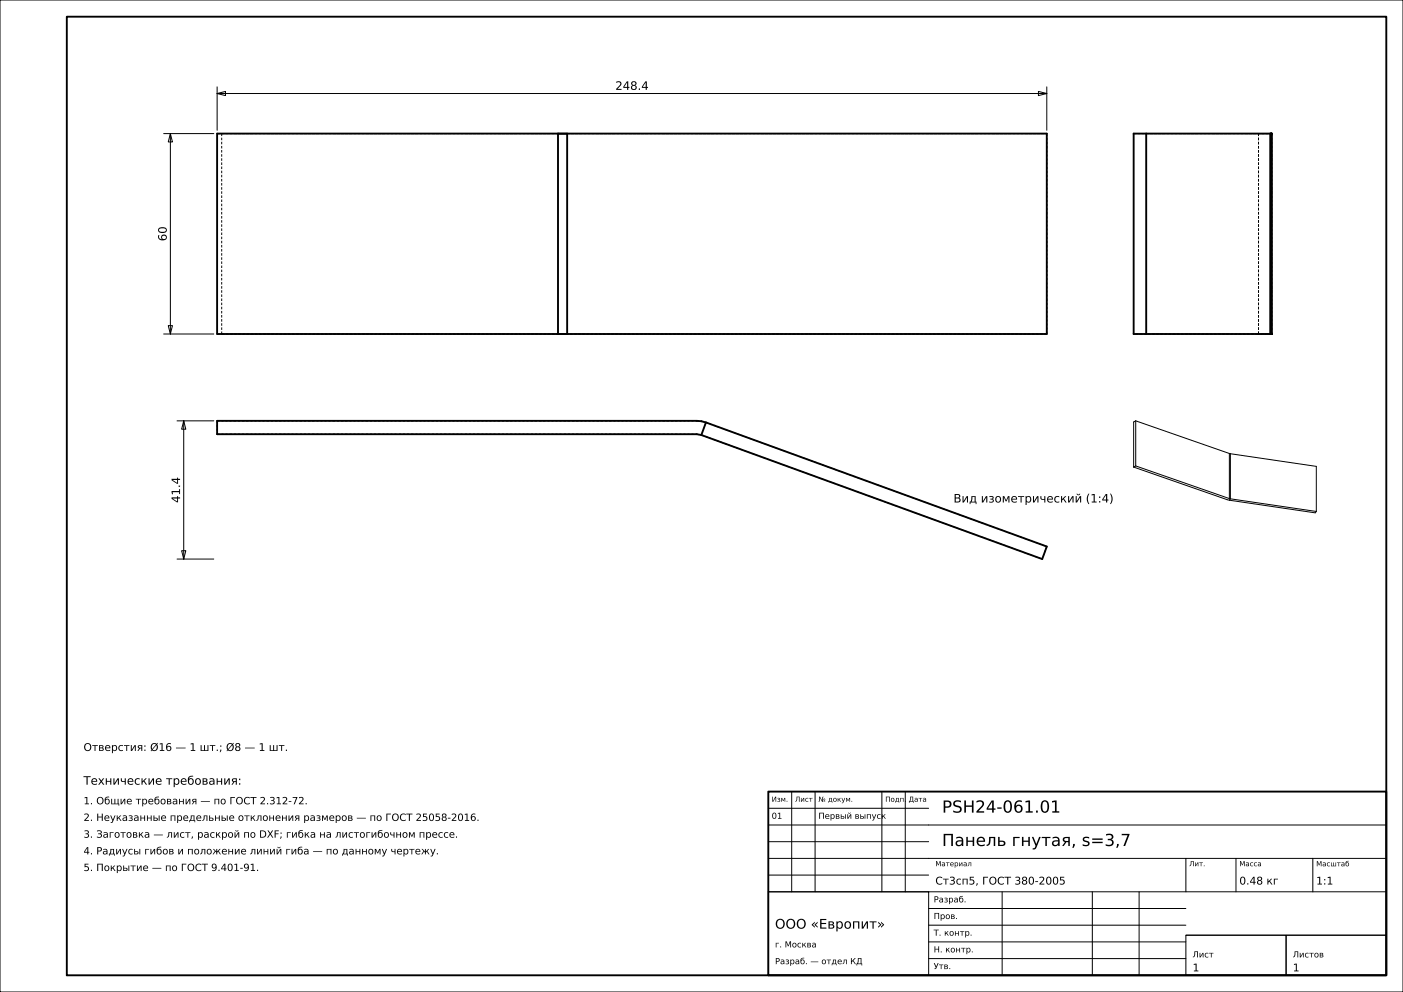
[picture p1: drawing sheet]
<svg xmlns="http://www.w3.org/2000/svg" width="420mm" height="297mm" viewBox="0 0 420 297" stroke-linecap="round" stroke-linejoin="round" font-family="sans-serif">
<defs><g id="words">
<g font-size="5">
<text x="282" y="243.3">PSH24-061.01</text>
<text x="282" y="253.3">Панель гнутая, s=3,7</text>
</g>
<text font-size="4" x="232" y="278">ООО «Европит»</text>
<g font-size="3.5">
<text x="184.2" y="26.9">248.4</text>
<text x="49.9" y="72.2" transform="rotate(-90 49.9 72.2)">60</text>
<text x="53.9" y="150.6" transform="rotate(-90 53.9 150.6)">41.4</text>
<text x="285.4" y="150.5">Вид изометрический (1:4)</text>
<text x="25" y="234.9">Технические требования:</text>
</g>
<g font-size="3.2">
<text x="25" y="224.8">Отверстия: Ø16 — 1 шт.; Ø8 — 1 шт.</text>
<text x="280" y="264.8">Ст3сп5, ГОСТ 380-2005</text>
<text x="371" y="264.8">0.48 кг</text>
<text x="394" y="264.8">1:1</text>
<text x="357" y="290.8">1</text>
<text x="387" y="290.8">1</text>
</g>
<g font-size="3">
<text x="25" y="240.8">1. Общие требования — по ГОСТ 2.312-72.</text>
<text x="25" y="245.8">2. Неуказанные предельные отклонения размеров — по ГОСТ 25058-2016.</text>
<text x="25" y="250.8">3. Заготовка — лист, раскрой по DXF; гибка на листогибочном прессе.</text>
<text x="25" y="255.8">4. Радиусы гибов и положение линий гиба — по данному чертежу.</text>
<text x="25" y="260.8">5. Покрытие — по ГОСТ 9.401-91.</text>
</g>
<g font-size="2.5">
<text x="231" y="245.1">01</text>
<text x="245" y="245.1">Первый выпуск</text>
<text x="279.5" y="270.2">Разраб.</text>
<text x="279.5" y="275.1">Пров.</text>
<text x="279.5" y="280.1">Т. контр.</text>
<text x="232" y="283.6">г. Москва</text>
<text x="279.5" y="285.1">Н. контр.</text>
<text x="357" y="286.6">Лист</text>
<text x="387" y="286.6">Листов</text>
<text x="232" y="288.7">Разраб. — отдел КД</text>
<text x="279.5" y="290.1">Утв.</text>
</g>
<g font-size="2.1">
<text x="231" y="240">Изм.</text>
<text x="238" y="240">Лист</text>
<text x="245" y="240">№ докум.</text>
<text x="265" y="240">Подп.</text>
<text x="272" y="240">Дата</text>
<text x="280" y="259.3">Материал</text>
<text x="356" y="259.3">Лит.</text>
<text x="371" y="259.3">Масса</text>
<text x="394" y="259.4">Масштаб</text>
</g>
</g></defs>
<g fill="none" stroke="#000" stroke-width=".3">
<path d="M0 0h420v297h-420zM49 40h15M51 40l.6 2.5h-1.2zM51 40v60M65 28l2.5-.6v1.2zM65 26v13M65 28h248.4M310.9 27.4l2.5 .6-2.5 .6zM313.4 26v13M50.4 97.5h1.2l-.6 2.5zM49 100h15M53 126h11"/>
<path d="M55 126l.6 2.5h-1.2zM55 126v41.4M339.4 139.8l28.6 10M340 139.5l28 9.8M340 126v13.5M340 126l28 9.8M340 139.5l-.6 .3M340 126l-.6 .3v13.5M368 135.8h.3M368 135.8v13.5M368.3 135.8l25.7 3.8v13.5M368.3 135.8v13.5"/>
<path d="M368 149.8l25.7 3.7 .3-.4M368 149.3h.3M368.3 149.3l25.7 3.8M368.3 149.3l-.3 .5M53 167.4h11M54.4 164.9h1.2l-.6 2.5zM237 237v30M244 237v30M264 237v30M271 237v30M230 257h185M230 252h48"/>
<path d="M230 247h185M230 242h48M355 257v10M370 257v10M393 257v10M230 267h48v25h-48zM230 267h185M230 262h48M278 277h77M278 272h77M300 267v25M327 267v25"/>
<path d="M341 267v25M278 287h77M278 282h77M355 280h30v12h-30zM355 280h60M385 280h30v12h-30z"/>
</g>
<path d="M20 5h395v287h-395zM65 40h248.4v60h-248.4zM167 40v60M169.8 40v60M339.4 40h41.3v60h-41.3zM343.1 40v60M380.3 40v60M211.3 126.5l-2.7-.5h-143.6v4h143.6l1.4 .2M211.3 126.5l102.1 37.1-1.4 3.8-102-37.2M211.3 126.5l-1.3 3.7M230 237h185v55h-185z" fill="none" stroke="#000" stroke-width=".56"/>
<g fill="none" stroke="#000" stroke-width=".3" stroke-dasharray=".7 .5" stroke-linecap="butt">
<path d="M65 40h1.4M66.4 40h102M168.4 40h-1.4M168.4 40h.1M168.5 40h.1M168.6 40h.1M168.7 40h.1M168.8 40h.1M168.9 40h.1M169 40h.1M169.1 40h.1M169.2 40h.1"/>
<path d="M169.3 40h.1M169.4 40h.1M169.5 40h.1M169.6 40h.1M169.7 40h.1M169.8 40h143.6M313.4 40v60M339.4 40h37.1M376.5 40h3.8M376.5 40h.1M376.6 40h.1M376.7 40h4"/>
<path d="M376.7 40v60M380.7 40h-4M65 100h1.4M66.4 100v-60M167 100h1.4M168.4 100h-102M168.5 100h-.1M168.6 100h-.1M168.7 100h-.1M168.8 100h-.1M168.9 100h-.1M169 100h-.1"/>
<path d="M169.1 100h-.1M169.2 100h-.1M169.3 100h-.1M169.4 100h-.1M169.5 100h-.1M169.6 100h-.1M169.7 100h-.1M169.8 100h-.1M313.4 100h-143.6M376.5 100h-37.1M376.6 100h-.1M376.7 100h-.1"/>
<path d="M376.7 100v-60M380.3 100h-3.8M380.7 100h-4M380.7 100v-60M65 130h143.6M65 126h143.6M65 126v4M208.6 126l1.4 .1M208.6 130l1.4 .2M210 130.2l102 37.2M210 126.1l1.3 .4M211.3 126.5l102.1 37.1"/>
<path d="M313.4 163.6l-1.4 3.8"/>
</g>
<use href="#words"/>
</svg>
